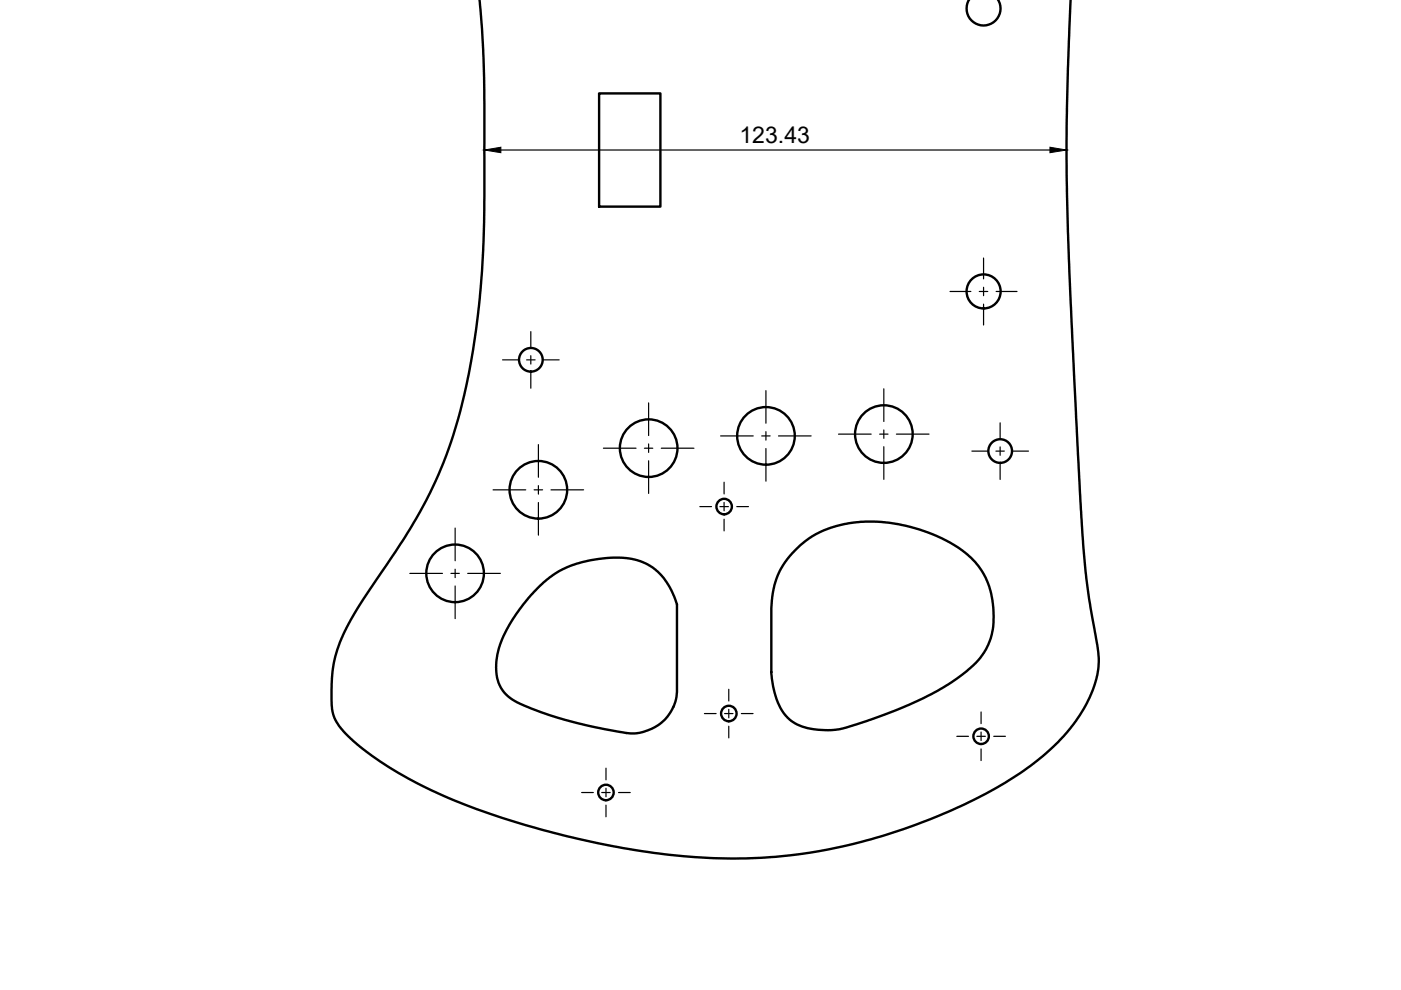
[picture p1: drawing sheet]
<svg xmlns="http://www.w3.org/2000/svg" width="297mm" height="210mm" viewBox="0 0 297 210" stroke-linecap="round" stroke-linejoin="round" font-family="sans-serif">
<defs><g id="words">
<text font-size="4.9" x="156.8" y="30.2">123.43</text>
</g></defs>
<!-- layer: Visible -->
<g fill="none" stroke="#000" stroke-width=".51">
<path d="M101.7 -.1l.5 6.2 .4 10.4 .1 27.8-.5 13.2-1.2 11.5a111.5 111.5 0 0 1-9.8 35.5 157.1 157.1 0 0 1-12.8 20.5l-3.9 6.1-2.4 5.1-1.4 4.6-.3 3-.1 3a11 11 0 0 0 .9 6 28.2 28.2 0 0 0 8.7 8.2 107.3 107.3 0 0 0 30.5 13.6 163 163 0 0 0 45.6 7.4 116 116 0 0 0 60.3-18.1l5.5-4.2 2.4-2.2 2-2.2 1.8-2.3 1.8-2.8 1.6-3.1 .8-2.4a17.6 17.6 0 0 0 .1-9.7l-1.4-8-.7-5.8-.5-5.7-1.2-19.4-1.8-38.7-.5-16.7-.1-10.5 .3-15.8 .6-14.4M211.6 -.1a3.6 3.6 0 0 1-3.1 5.5 3.6 3.6 0 0 1-3-5.4M127 19.8h13v24h-13zM168.5 116.7a21.4 21.4 0 0 1 16.2-6.1l2.2 .1 3.3 .4 5 1.3 4.6 1.8 4 2.3a15.8 15.8 0 0 1 6.9 13.8 13.9 13.9 0 0 1-6.3 12.5 67.8 67.8 0 0 1-20.1 9.9l-2.8 .9a16.4 16.4 0 0 1-13.1-.3l-.8-.6a12.9 12.9 0 0 1-3.9-8.6l-.2-1.4v-13.7l.2-1.8 .5-3.3 1.2-3.1a18.1 18.1 0 0 1 3.1-4.1zM114.5 124.2l2.7-2.3 2.5-1.4a24 24 0 0 1 16-1.5l.2 .1a12.6 12.6 0 0 1 7.4 8.4l.2 .6v18.4a9.5 9.5 0 0 1-10.7 8.9 84 84 0 0 1-23.6-6.8 7.9 7.9 0 0 1-4-8.4l.8-3.4 .7-1.9 1.3-2.4 3-4.4z"/>
<circle cx="112.6" cy="76.3" r="2.51"/>
<circle cx="208.5" cy="61.8" r="3.6"/>
<circle cx="137.5" cy="95" r="6.1"/>
<circle cx="162.4" cy="92.4" r="6.1"/>
<circle cx="187.4" cy="92" r="6.1"/>
<circle cx="212.1" cy="95.6" r="2.51"/>
<circle cx="114.1" cy="103.8" r="6.1"/>
<circle cx="153.5" cy="107.4" r="1.64"/>
<circle cx="96.5" cy="121.6" r="6.1"/>
<circle cx="154.5" cy="151.3" r="1.64"/>
<circle cx="208" cy="156.1" r="1.64"/>
<circle cx="128.5" cy="168" r="1.64"/>
</g>
<!-- layer: Center Lines -->
<g fill="none" stroke="#000" stroke-width=".25">
<path d="M208.5 54.7v4.4M106.6 76.3h3.3M111.7 76.3h1.8M112.5 70.3v3.3M112.5 75.4v1.8M112.5 79v3.3M115.2 76.3h3.4M201.4 61.8h4.4M207.6 61.8h1.8M208.5 60.9v1.8M208.5 64.5v4.4M211.2 61.8h4.4"/>
<path d="M114.2 94.3v6.9M127.9 95h7M136.6 95h1.8M137.5 85.4v6.9M137.5 94.1v1.8M137.5 97.7v6.9M140.2 95h6.9M152.8 92.4h6.9M161.5 92.4h1.8M162.4 82.8v6.9M162.4 91.5v1.8M162.4 95.1v6.9"/>
<path d="M165.1 92.4h6.9M177.8 92h6.9M186.5 92h1.8M187.4 82.4v7M187.4 91.2v1.7M187.4 94.7v6.9M190.1 92h6.9M206.1 95.6h3.3M211.2 95.6h1.7M212 89.7v3.3M212 94.8v1.7M212 98.3v3.4"/>
<path d="M214.7 95.6h3.4M96.5 112v6.9M104.5 103.9h7M113.2 103.9h1.8M114.2 103v1.8M114.2 106.5v7M116.8 103.9h6.9M148.4 107.4h2.5M152.6 107.4h1.8M153.5 102.2v2.5M153.5 106.5v1.8M153.5 110.1v2.5"/>
<path d="M156.2 107.4h2.5M86.9 121.6h6.9M95.6 121.6h1.8M96.5 120.7v1.8M96.5 124.2v7M99.2 121.6h6.9M149.4 151.3h2.4M153.6 151.3h1.8M154.5 146.1v2.5M154.5 150.4v1.8M154.5 154v2.5M157.2 151.3h2.5"/>
<path d="M202.9 156.1h2.4M207.1 156.1h1.8M208 151v2.4M208 155.2v1.8M208 158.8v2.5M210.7 156.1h2.5M123.3 168h2.5M127.6 168h1.8M128.5 162.9v2.4M128.5 167.1v1.8M128.5 170.7v2.5M131.1 168h2.5"/>
</g>
<!-- layer: Dimensions -->
<path d="M106.2 31.8h116.4" fill="none" stroke="#000" stroke-width=".25"/>
<path d="M102.7 31.8l3.5-.6v1.2zM222.6 31.2l3.5 .6-3.5 .6z" fill="#000" stroke="#000" stroke-width=".21"/>
<use href="#words"/>
</svg>
